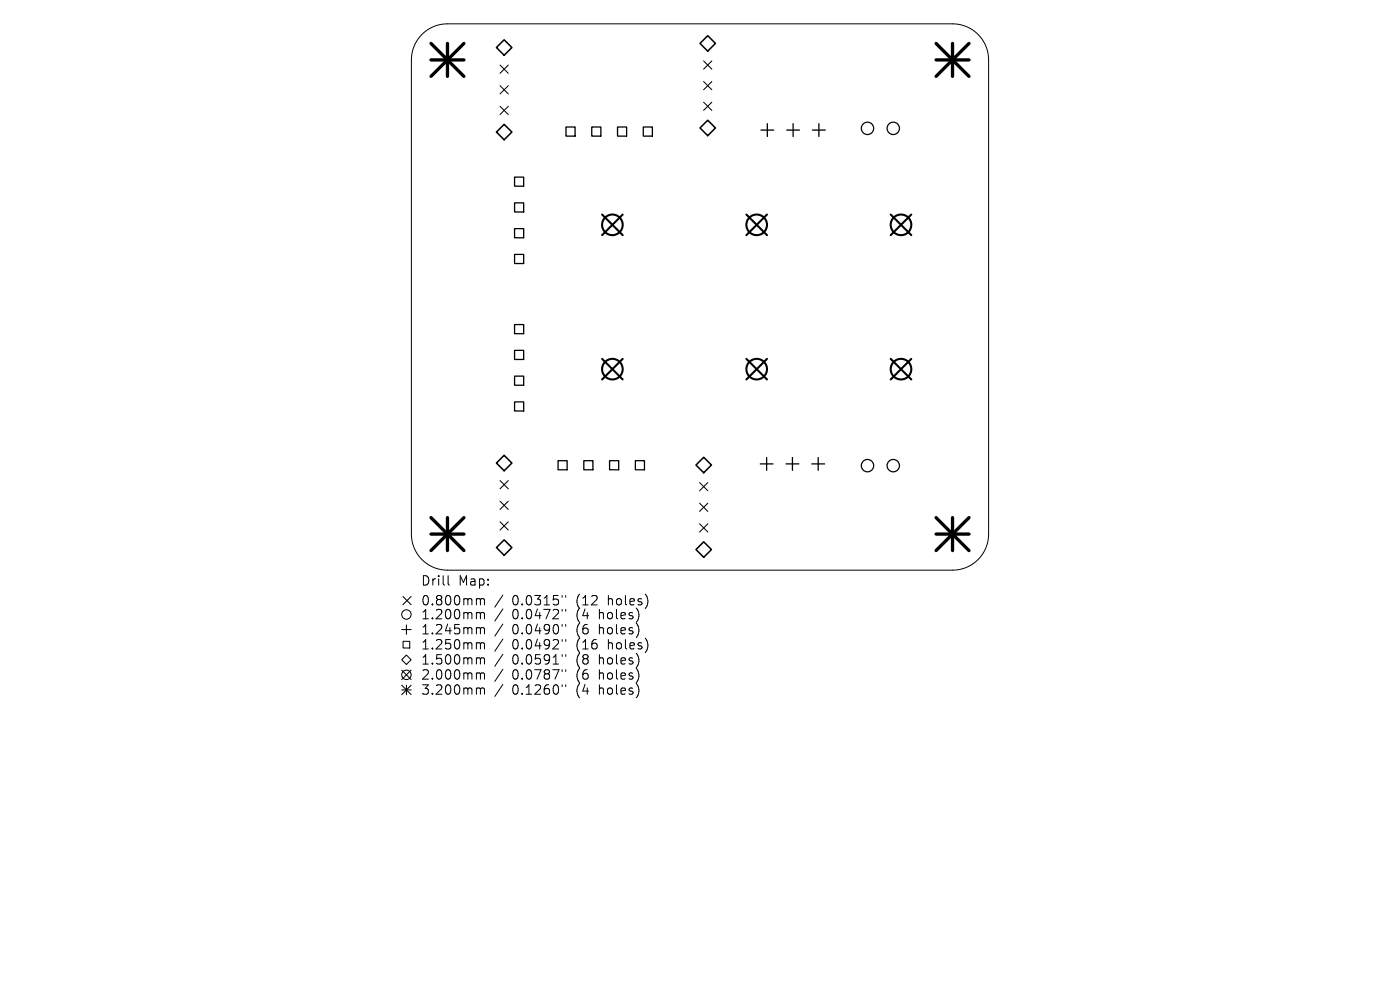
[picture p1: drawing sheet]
<svg xmlns="http://www.w3.org/2000/svg" width="297mm" height="210mm" viewBox="0 0 297 210" stroke-linecap="round" stroke-linejoin="round" font-family="sans-serif">
<defs><g id="words">
<g font-size="2.8">
<text x="89.2" y="124.5">Drill</text>
<text x="97.2" y="124.5">Map:</text>
<text x="89.2" y="128.7">0.800mm</text>
<text x="89.2" y="131.7">1.200mm</text>
<text x="108.7" y="128.7">0.0315&quot;</text>
<text x="108.7" y="131.7">0.0472&quot;</text>
<text x="122.4" y="128.7">(12</text>
<text x="122.4" y="131.7">(4</text>
<text x="127.4" y="131.7">holes)</text>
<text x="129.3" y="128.7">holes)</text>
<text x="89.2" y="134.9">1.245mm</text>
<text x="108.7" y="134.9">0.0490&quot;</text>
<text x="122.4" y="134.9">(6</text>
<text x="127.4" y="134.9">holes)</text>
<text x="89.2" y="138.1">1.250mm</text>
<text x="89.2" y="141.3">1.500mm</text>
<text x="108.7" y="138.1">0.0492&quot;</text>
<text x="108.7" y="141.3">0.0591&quot;</text>
<text x="122.4" y="138.1">(16</text>
<text x="122.4" y="141.3">(8</text>
<text x="127.4" y="141.3">holes)</text>
<text x="129.3" y="138.1">holes)</text>
<text x="89.2" y="144.5">2.000mm</text>
<text x="89.2" y="147.7">3.200mm</text>
<text x="108.7" y="144.5">0.0787&quot;</text>
<text x="108.7" y="147.7">0.1260&quot;</text>
<text x="122.4" y="144.5">(6</text>
<text x="122.4" y="147.7">(4</text>
<text x="127.4" y="144.5">holes)</text>
<text x="127.4" y="147.7">holes)</text>
</g>
</g></defs>
<g fill="none" stroke="#000" stroke-width=".21">
<path d="M89.5 7.3a7.7 7.7 0 0 1 5.4-2.2h107.2a7.7 7.7 0 0 1 7.6 7.6v100.6a7.7 7.7 0 0 1-7.6 7.6h-107.2a7.7 7.7 0 0 1-7.6-7.6v-100.6a7.7 7.7 0 0 1 2.2-5.4zM95.1 122.1v1.7l.3 .3M101.4 127h.2l.3 .3M101.4 129.9l.4 .1 .1 .2M101.4 133.1l.4 .1 .1 .2M101.4 136.3h.2l.3 .3M101.4 139.5l.4 .1 .1 .2M101.9 127.3l.3-.3 .5 .1 .1 1.2M101.9 127.3v1M101.9 130.2v1.1M101.9 133.4v1.1M101.9 136.6v1.1"/>
<path d="M101.9 139.8v1.1M101.9 130.2l.3-.3 .5 .1 .1 1.3M101.9 133.4l.3-.3 .5 .1 .1 1.3M101.9 136.6l.3-.3 .5 .1 .1 1.3M101.9 139.8l.3-.3 .5 .1 .1 1.3M106.7 126.2l-1.7 2.6M106.7 129.2l-1.7 2.5M106.7 132.4l-1.7 2.5M106.7 135.6l-1.7 2.5M106.7 138.8l-1.7 2.5M119.3 126.3v.4M119.3 129.3v.3"/>
<path d="M119.3 132.5v.3M119.3 135.7v.3M119.3 138.9v.3M120 126.3v.4M120 129.3v.3M120 132.5v.3M120 135.7v.3M120 138.9v.3M101.4 142.7h.2l.3 .3M101.4 145.9l.4 .1 .1 .2M101.9 143v1.1M101.9 146.2v1.1"/>
<path d="M101.9 143l.3-.3 .5 .1 .1 1.3M101.9 146.2l.3-.3 .5 .1 .1 1.3M106.7 142l-1.7 2.5M106.7 145.2l-1.7 2.5M119.3 142.1v.3M119.3 145.3v.3M120 142.1v.3M120 145.3v.3"/>
</g>
<g fill="none" stroke="#000" stroke-width=".22">
<path d="M106.1 13.8l1.7 1.8M106.1 18.2l1.7 1.7M107.8 13.8l-1.7 1.8M107.8 18.2l-1.7 1.7M149.3 12.9l1.7 1.8M149.3 17.3l1.7 1.7M151 12.9l-1.7 1.8M151 17.3l-1.7 1.7M106.1 22.5l1.7 1.8M107.8 22.5l-1.7 1.8M149.3 21.7l1.7 1.7M151 21.7l-1.7 1.7"/>
<path d="M106.1 101.9l1.7 1.8M106.1 106.3l1.7 1.8M106.1 110.7l1.7 1.7M107.8 101.9l-1.7 1.8M107.8 106.3l-1.7 1.8M107.8 110.7l-1.7 1.7M148.4 102.4l1.8 1.7M148.4 106.7l1.8 1.8M148.4 111.1l1.8 1.8M150.2 102.4l-1.8 1.7M150.2 106.7l-1.8 1.8M150.2 111.1l-1.8 1.8"/>
<path d="M85.2 133.6h2M85.5 126.5l1.7 1.8M85.5 136h1.4v1.5h-1.4zM86.2 139l1 1-1 1-1-1zM86.2 132.6v2M87.2 126.5l-1.7 1.8M85.2 142.2l2 2M85.2 145.4l2 2M85.2 146.4h2M86.2 145.4v2M87.2 142.2l-2 2M87.2 145.4l-2 2"/>
<circle cx="86.2" cy="130.4" r="1"/>
<circle cx="86.2" cy="143.2" r="1"/>
</g>
<g fill="none" stroke="#000" stroke-width=".26">
<circle cx="184" cy="27.2" r="1.31"/>
<circle cx="189.5" cy="27.2" r="1.31"/>
<circle cx="184" cy="98.8" r="1.31"/>
<circle cx="189.5" cy="98.8" r="1.31"/>
</g>
<g fill="none" stroke="#000" stroke-width=".27">
<path d="M109.2 37.6h1.9v1.9h-1.9zM120.1 26.9h1.9v2h-1.9zM125.5 26.9h2v2h-2zM131 26.9h1.9v2h-1.9zM136.5 26.9h1.9v2h-1.9zM161.4 27.6h2.7M162.8 26.2v2.8M166.9 27.6h2.7M168.3 26.2v2.8M172.4 27.6h2.7M173.7 26.2v2.8M109.2 43h1.9v2h-1.9z"/>
<path d="M109.2 48.5h1.9v1.9h-1.9zM109.2 54h1.9v1.9h-1.9zM109.2 68.9h1.9v1.9h-1.9zM109.2 74.3h1.9v2h-1.9zM109.2 79.8h1.9v1.9h-1.9zM109.2 85.3h1.9v1.9h-1.9zM118.4 97.7h1.9v2h-1.9zM123.9 97.7h1.9v2h-1.9zM129.3 97.7h2v2h-2zM134.8 97.7h1.9v2h-1.9zM161.3 98.4h2.7M162.6 97v2.8"/>
<path d="M166.7 98.4h2.8M168.1 97v2.8M172.2 98.4h2.7M173.6 97v2.8"/>
</g>
<path d="M107 8.4l1.6 1.7-1.6 1.6-1.7-1.6zM148.5 9.2l1.6-1.6 1.7 1.6-1.7 1.6zM107 26.4l1.6 1.6-1.6 1.7-1.7-1.7zM148.5 27.1l1.6-1.6 1.7 1.6-1.7 1.7zM105.3 98.2l1.7-1.6 1.6 1.6-1.6 1.7zM149.3 97l1.6 1.6-1.6 1.7-1.7-1.7zM105.3 116.2l1.7-1.7 1.6 1.7-1.6 1.6zM147.6 116.6l1.7-1.7 1.6 1.7-1.6 1.6z" fill="none" stroke="#000" stroke-width=".33"/>
<g fill="none" stroke="#000" stroke-width=".44">
<path d="M127.7 45.5l4.4 4.4M132.1 45.5l-4.4 4.4M158.3 45.5l4.4 4.4M162.7 45.5l-4.4 4.4M189 45.5l4.3 4.4M193.3 45.5l-4.3 4.4M127.7 76.1l4.4 4.4M132.1 76.1l-4.4 4.4M158.3 76.1l4.4 4.4M162.7 76.1l-4.4 4.4M189 76.1l4.3 4.4M193.3 76.1l-4.3 4.4"/>
<circle cx="129.9" cy="47.7" r="2.19"/>
<circle cx="160.5" cy="47.7" r="2.19"/>
<circle cx="191.1" cy="47.7" r="2.19"/>
<circle cx="129.9" cy="78.3" r="2.19"/>
<circle cx="160.5" cy="78.3" r="2.19"/>
<circle cx="191.1" cy="78.3" r="2.19"/>
</g>
<g fill="none" stroke="#000" stroke-width=".7">
<path d="M91.4 9.2l7 7M91.4 12.7h7M94.9 9.2v7M98.4 9.2l-7 7M198.6 12.7h7M198.6 9.2l7 7M202.1 9.2v7M205.6 9.2l-7 7M91.4 109.8l7 7M91.4 113.3h7M94.9 109.8v7M98.4 109.8l-7 7"/>
<path d="M198.6 113.3h7M198.6 109.8l7 7M202.1 109.8v7M205.6 109.8l-7 7"/>
</g>
<use href="#words"/>
</svg>
